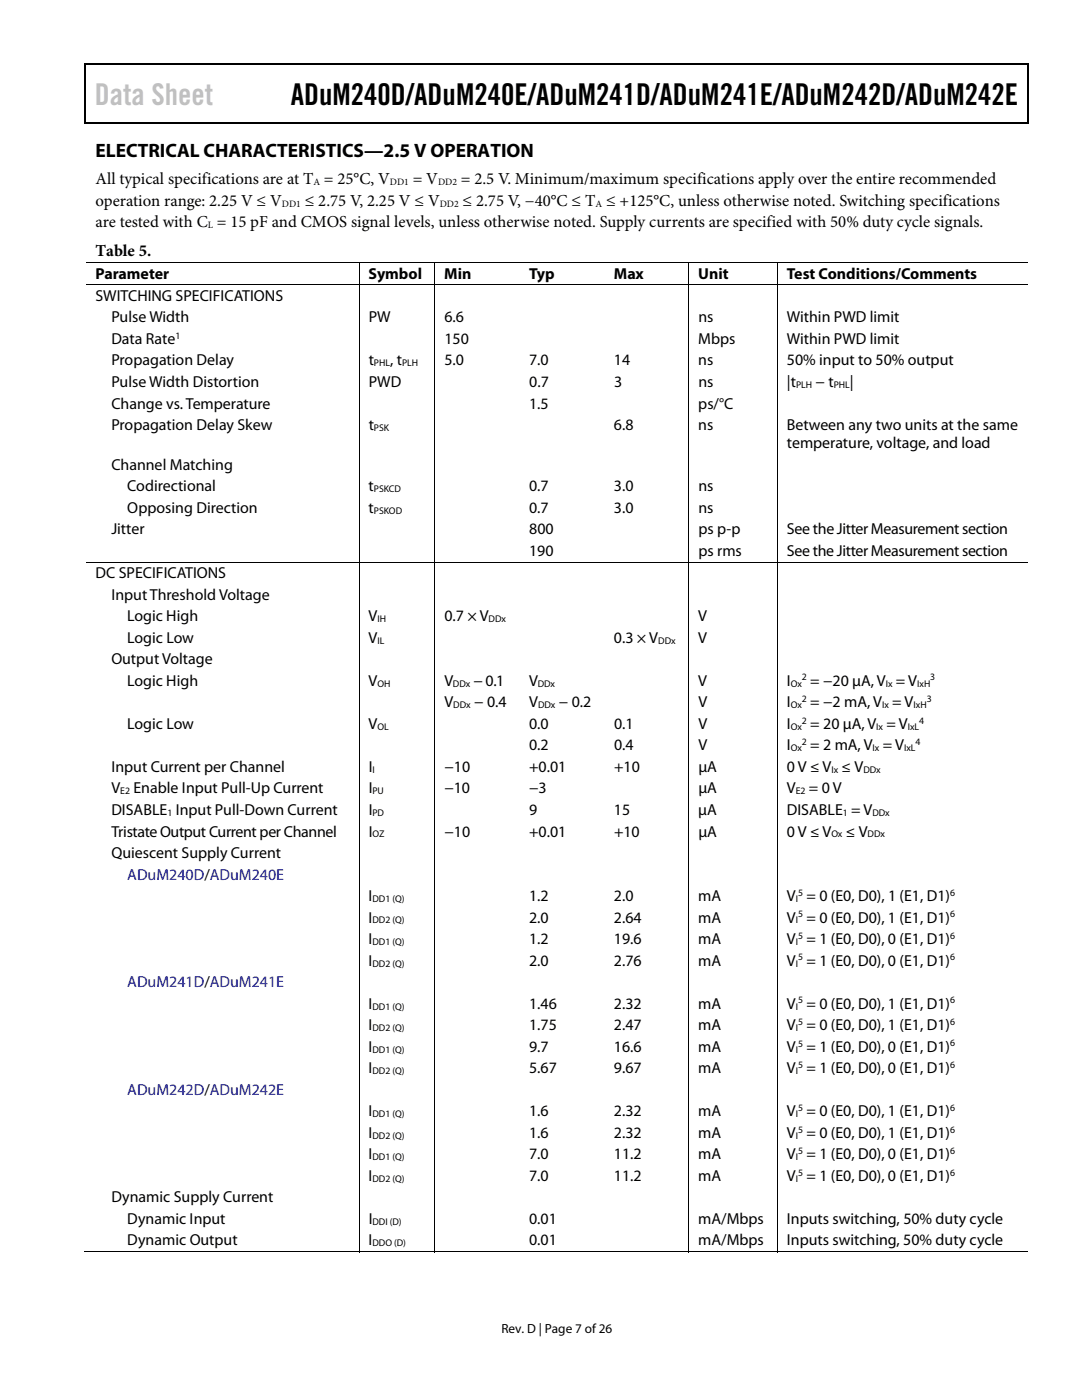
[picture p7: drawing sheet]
<svg xmlns="http://www.w3.org/2000/svg" width="216mm" height="279mm" viewBox="0 0 216 279" stroke-linecap="round" stroke-linejoin="round" font-family="sans-serif">
<defs><g id="words">
<text font-size="6" fill="#c0c0c0" x="18.9" y="21">Data Sheet</text>
<text font-size="6" x="58" y="21">ADuM240D/ADuM240E/ADuM241D/ADuM241E/ADuM242D/ADuM242E</text>
<text font-size="3.9" x="19" y="31.3">ELECTRICAL CHARACTERISTICS—2.5 V OPERATION</text>
<g font-size="3.3">
<text x="19" y="41.1">operation range: 2.25 V ≤ V</text>
<text x="19" y="36.8">All typical specifications are at T = 25°C, V</text>
<text x="60.8" y="41.1">≤ 2.75 V, 2.25 V ≤ V</text>
<text x="82.4" y="36.8">= V</text>
<text x="92" y="36.8">= 2.5 V. Minimum/maximum specifications apply over the entire recommended</text>
<text x="92.3" y="41.1">≤ 2.75 V, −40°C ≤ T ≤ +125°C, unless otherwise noted. Switching specifications</text>
<text x="19.1" y="45.3">are tested with C = 15 pF and CMOS signal levels, unless otherwise noted. Supply currents are specified with 50% duty cycle signals.</text>
<text x="19" y="51">Table 5.</text>
</g>
<g font-size="3.2">
<text x="19" y="55.6">Parameter</text>
<text x="73.6" y="55.6">Symbol</text>
<text x="88.7" y="55.6">Min</text>
<text x="105.6" y="55.6">Typ</text>
<text x="122.5" y="55.6">Max</text>
<text x="139.3" y="55.6">Unit</text>
<text x="157" y="55.6">Test Conditions/Comments</text>
<text x="19" y="60">SWITCHING SPECIFICATIONS</text>
<text x="22.2" y="64.3">Pulse Width</text>
<text x="73.6" y="64.3">PW</text>
<text x="88.7" y="64.3">6.6</text>
<text x="139.4" y="64.3">ns</text>
<text x="157" y="64.3">Within PWD limit</text>
<text x="22.2" y="68.6">Data Rate</text>
<text x="88.7" y="68.6">150</text>
<text x="139.3" y="68.6">Mbps</text>
<text x="157" y="68.6">Within PWD limit</text>
<text x="22.2" y="72.9">Propagation Delay</text>
<text x="22.2" y="77.2">Pulse Width Distortion</text>
<text x="73.6" y="72.9">t</text>
<text x="73.6" y="77.2">PWD</text>
<text x="77.8" y="72.9">, t</text>
<text x="88.7" y="72.9">5.0</text>
<text x="105.6" y="72.9">7.0</text>
<text x="105.6" y="77.2">0.7</text>
<text x="122.5" y="72.9">14</text>
<text x="122.5" y="77.2">3</text>
<text x="139.3" y="72.9">ns</text>
<text x="139.4" y="77.2">ns</text>
<text x="157" y="72.9">50% input to 50% output</text>
<text x="157" y="77.2">|t</text>
<text x="162.7" y="77.2">− t</text>
<text x="169.5" y="77.2">|</text>
<text x="22.2" y="81.5">Change vs. Temperature</text>
<text x="105.6" y="81.5">1.5</text>
<text x="139.3" y="81.5">ps/°C</text>
<text x="22.2" y="85.8">Propagation Delay Skew</text>
<text x="73.6" y="85.8">t</text>
<text x="122.5" y="85.8">6.8</text>
<text x="139.3" y="85.8">ns</text>
<text x="157" y="85.9">Between any two units at the same</text>
<text x="157" y="89.4">temperature, voltage, and load</text>
<text x="22.2" y="93.7">Channel Matching</text>
<text x="25.4" y="98">Codirectional</text>
<text x="73.6" y="98">t</text>
<text x="105.6" y="98">0.7</text>
<text x="122.5" y="98">3.0</text>
<text x="139.3" y="98">ns</text>
<text x="22.2" y="106.6">Jitter</text>
<text x="25.4" y="102.3">Opposing Direction</text>
<text x="73.6" y="102.3">t</text>
<text x="105.6" y="102.3">0.7</text>
<text x="105.6" y="106.6">800</text>
<text x="122.5" y="102.3">3.0</text>
<text x="139.3" y="102.3">ns</text>
<text x="139.4" y="106.6">ps p-p</text>
<text x="157" y="106.6">See the Jitter Measurement section</text>
<text x="105.6" y="110.9">190</text>
<text x="139.3" y="110.9">ps rms</text>
<text x="157" y="110.9">See the Jitter Measurement section</text>
<text x="19" y="115.4">DC SPECIFICATIONS</text>
<text x="22.2" y="119.7">Input Threshold Voltage</text>
<text x="25.4" y="124">Logic High</text>
<text x="73.6" y="124">V</text>
<text x="88.7" y="124">0.7 × V</text>
<text x="139.3" y="124">V</text>
<text x="25.4" y="128.3">Logic Low</text>
<text x="73.6" y="128.3">V</text>
<text x="122.5" y="128.3">0.3 × V</text>
<text x="139.3" y="128.3">V</text>
<text x="22.2" y="132.6">Output Voltage</text>
<text x="25.4" y="136.9">Logic High</text>
<text x="73.6" y="136.9">V</text>
<text x="88.7" y="136.9">V</text>
<text x="94.5" y="136.9">− 0.1</text>
<text x="105.6" y="136.9">V</text>
<text x="139.3" y="136.9">V</text>
<text x="157" y="136.9">I</text>
<text x="161.7" y="136.9">= −20 μA, V = V</text>
<text x="88.7" y="141.2">V</text>
<text x="94.6" y="141.2">− 0.4</text>
<text x="105.6" y="141.2">V</text>
<text x="111.5" y="141.2">− 0.2</text>
<text x="139.4" y="141.2">V</text>
<text x="157" y="141.2">I</text>
<text x="161.7" y="141.2">= −2 mA, V = V</text>
<text x="25.4" y="145.5">Logic Low</text>
<text x="73.6" y="145.5">V</text>
<text x="105.6" y="145.5">0.0</text>
<text x="105.6" y="149.8">0.2</text>
<text x="122.5" y="145.5">0.1</text>
<text x="122.5" y="149.8">0.4</text>
<text x="139.3" y="145.5">V</text>
<text x="139.4" y="149.8">V</text>
<text x="157" y="145.5">I</text>
<text x="157" y="149.8">I</text>
<text x="161.7" y="145.5">= 20 μA, V = V</text>
<text x="161.7" y="149.8">= 2 mA, V = V</text>
<text x="22.2" y="154.1">Input Current per Channel</text>
<text x="73.6" y="154.1">I</text>
<text x="88.7" y="154.1">−10</text>
<text x="105.6" y="154.1">+0.01</text>
<text x="122.5" y="154.1">+10</text>
<text x="139.4" y="154.1">μA</text>
<text x="157" y="154.1">0 V ≤ V ≤ V</text>
<text x="22.2" y="158.3">V</text>
<text x="26.6" y="158.3">Enable Input Pull-Up Current</text>
<text x="73.6" y="158.3">I</text>
<text x="88.7" y="158.3">−10</text>
<text x="105.6" y="158.3">−3</text>
<text x="139.3" y="158.3">μA</text>
<text x="157" y="158.3">V</text>
<text x="161.4" y="158.3">= 0 V</text>
<text x="22.2" y="162.6">DISABLE Input Pull-Down Current</text>
<text x="22.2" y="166.9">Tristate Output Current per Channel</text>
<text x="73.6" y="166.9">I</text>
<text x="73.6" y="162.6">I</text>
<text x="88.7" y="166.9">−10</text>
<text x="105.6" y="162.6">9</text>
<text x="105.6" y="166.9">+0.01</text>
<text x="122.5" y="162.6">15</text>
<text x="122.5" y="166.9">+10</text>
<text x="139.3" y="162.6">μA</text>
<text x="139.4" y="166.9">μA</text>
<text x="157" y="162.6">DISABLE = V</text>
<text x="157" y="166.9">0 V ≤ V</text>
<text x="168.8" y="166.9">≤ V</text>
<text x="22.2" y="171.2">Quiescent Supply Current</text>
<text x="73.6" y="179.8">I</text>
<text x="105.6" y="179.8">1.2</text>
<text x="122.5" y="179.8">2.0</text>
<text x="139.3" y="179.8">mA</text>
<text x="157" y="179.8">V = 0 (E0, D0), 1 (E1, D1)</text>
<text x="73.6" y="184.1">I</text>
<text x="105.6" y="184.1">2.0</text>
<text x="122.5" y="184.1">2.64</text>
<text x="139.3" y="184.1">mA</text>
<text x="157" y="184.1">V = 0 (E0, D0), 1 (E1, D1)</text>
<text x="73.6" y="188.4">I</text>
<text x="105.6" y="188.4">1.2</text>
<text x="122.5" y="188.4">19.6</text>
<text x="139.3" y="188.4">mA</text>
<text x="157" y="188.4">V = 1 (E0, D0), 0 (E1, D1)</text>
<text x="73.6" y="192.7">I</text>
<text x="105.6" y="192.7">2.0</text>
<text x="122.5" y="192.7">2.76</text>
<text x="139.3" y="192.7">mA</text>
<text x="157" y="192.7">V = 1 (E0, D0), 0 (E1, D1)</text>
<text x="73.6" y="201.3">I</text>
<text x="105.6" y="201.3">1.46</text>
<text x="122.5" y="201.3">2.32</text>
<text x="139.3" y="201.3">mA</text>
<text x="157" y="201.3">V = 0 (E0, D0), 1 (E1, D1)</text>
<text x="73.6" y="205.6">I</text>
<text x="73.6" y="209.9">I</text>
<text x="105.6" y="205.6">1.75</text>
<text x="105.6" y="209.9">9.7</text>
<text x="122.5" y="205.6">2.47</text>
<text x="122.5" y="209.9">16.6</text>
<text x="139.3" y="205.6">mA</text>
<text x="139.3" y="209.9">mA</text>
<text x="157" y="205.6">V = 0 (E0, D0), 1 (E1, D1)</text>
<text x="157" y="209.9">V = 1 (E0, D0), 0 (E1, D1)</text>
<text x="73.6" y="214.2">I</text>
<text x="105.6" y="214.2">5.67</text>
<text x="122.5" y="214.2">9.67</text>
<text x="139.3" y="214.2">mA</text>
<text x="157" y="214.2">V = 1 (E0, D0), 0 (E1, D1)</text>
<text x="73.6" y="222.8">I</text>
<text x="73.6" y="227.1">I</text>
<text x="105.6" y="222.8">1.6</text>
<text x="105.6" y="227.1">1.6</text>
<text x="122.5" y="222.8">2.32</text>
<text x="122.5" y="227.1">2.32</text>
<text x="139.3" y="222.8">mA</text>
<text x="139.3" y="227.1">mA</text>
<text x="157" y="222.8">V = 0 (E0, D0), 1 (E1, D1)</text>
<text x="157" y="227.1">V = 0 (E0, D0), 1 (E1, D1)</text>
<text x="73.6" y="231.4">I</text>
<text x="105.6" y="231.4">7.0</text>
<text x="122.5" y="231.4">11.2</text>
<text x="139.3" y="231.4">mA</text>
<text x="157" y="231.4">V = 1 (E0, D0), 0 (E1, D1)</text>
<text x="22.2" y="240">Dynamic Supply Current</text>
<text x="73.6" y="235.7">I</text>
<text x="105.6" y="235.7">7.0</text>
<text x="122.5" y="235.7">11.2</text>
<text x="139.3" y="235.7">mA</text>
<text x="157" y="235.7">V = 1 (E0, D0), 0 (E1, D1)</text>
<text x="25.4" y="244.3">Dynamic Input</text>
<text x="73.6" y="244.3">I</text>
<text x="105.6" y="244.3">0.01</text>
<text x="139.3" y="244.3">mA/Mbps</text>
<text x="157" y="244.3">Inputs switching, 50% duty cycle</text>
<text x="25.4" y="248.6">Dynamic Output</text>
<text x="73.6" y="248.6">I</text>
<text x="105.6" y="248.6">0.01</text>
<text x="139.3" y="248.6">mA/Mbps</text>
<text x="157" y="248.6">Inputs switching, 50% duty cycle</text>
</g>
<g font-size="3.2" fill="#00f">
<text x="25.4" y="175.5">ADuM240D/ADuM240E</text>
<text x="25.4" y="197">ADuM241D/ADuM241E</text>
<text x="25.4" y="218.5">ADuM242D/ADuM242E</text>
</g>
<text font-size="2.6" x="100.1" y="266">Rev. D | Page 7 of 26</text>
<g font-size="1.9">
<text x="56.3" y="41.2">DD1</text>
<text x="62.5" y="36.9">A</text>
<text x="77.8" y="36.9">DD1</text>
<text x="87.4" y="36.9">DD2</text>
<text x="87.8" y="41.2">DD2</text>
<text x="118.8" y="41.2">A</text>
<text x="41.5" y="45.5">L</text>
<text x="35" y="67.6">1</text>
<text x="74.6" y="73.1">PHL</text>
<text x="80.2" y="73.1">PLH</text>
<text x="158.8" y="77.4">PLH</text>
<text x="166.3" y="77.4">PHL</text>
<text x="74.6" y="86">PSK</text>
<text x="74.6" y="98.2">PSKCD</text>
<text x="74.6" y="102.5">PSKOD</text>
<text x="75.3" y="124.1">IH</text>
<text x="97.5" y="124.1">DDx</text>
<text x="75.3" y="128.4">IL</text>
<text x="131.3" y="128.4">DDx</text>
<text x="75.3" y="137">OH</text>
<text x="90.4" y="137">DDx</text>
<text x="107.3" y="137">DDx</text>
<text x="157.8" y="137">Ox</text>
<text x="160" y="135.8">2</text>
<text x="176.7" y="137">Ix</text>
<text x="183" y="137">IxH</text>
<text x="185.6" y="135.8">3</text>
<text x="90.4" y="141.3">DDx</text>
<text x="107.4" y="141.3">DDx</text>
<text x="157.8" y="141.3">Ox</text>
<text x="160" y="140.1">2</text>
<text x="176" y="141.3">Ix</text>
<text x="182.3" y="141.3">IxH</text>
<text x="184.9" y="140.1">3</text>
<text x="75.3" y="145.6">OL</text>
<text x="157.8" y="145.6">Ox</text>
<text x="157.8" y="149.9">Ox</text>
<text x="160" y="144.4">2</text>
<text x="160" y="148.7">2</text>
<text x="174.1" y="149.9">Ix</text>
<text x="174.9" y="145.6">Ix</text>
<text x="180.4" y="149.9">IxL</text>
<text x="181.1" y="145.6">IxL</text>
<text x="182.7" y="148.7">4</text>
<text x="183.4" y="144.4">4</text>
<text x="74.3" y="154.2">I</text>
<text x="165.9" y="154.2">Ix</text>
<text x="172.3" y="154.2">DDx</text>
<text x="24" y="158.5">E2</text>
<text x="74.3" y="158.5">PU</text>
<text x="158.8" y="158.5">E2</text>
<text x="33.4" y="162.8">1</text>
<text x="74.3" y="162.8">PD</text>
<text x="74.3" y="167.1">OZ</text>
<text x="165.9" y="167.1">Ox</text>
<text x="168.2" y="162.8">1</text>
<text x="173.1" y="167.1">DDx</text>
<text x="174.1" y="162.8">DDx</text>
<text x="159.3" y="178.8">5</text>
<text x="189.6" y="178.8">6</text>
<text x="74.3" y="180">DD1 (Q)</text>
<text x="74.3" y="184.3">DD2 (Q)</text>
<text x="158.8" y="180">I</text>
<text x="158.8" y="184.3">I</text>
<text x="159.3" y="183.1">5</text>
<text x="189.6" y="183.1">6</text>
<text x="74.3" y="188.6">DD1 (Q)</text>
<text x="158.8" y="188.6">I</text>
<text x="159.3" y="187.4">5</text>
<text x="159.3" y="191.7">5</text>
<text x="189.6" y="187.4">6</text>
<text x="189.6" y="191.7">6</text>
<text x="74.3" y="192.9">DD2 (Q)</text>
<text x="158.8" y="192.9">I</text>
<text x="74.3" y="201.5">DD1 (Q)</text>
<text x="158.8" y="201.5">I</text>
<text x="159.3" y="200.3">5</text>
<text x="189.6" y="200.3">6</text>
<text x="74.3" y="205.8">DD2 (Q)</text>
<text x="158.8" y="205.8">I</text>
<text x="159.3" y="204.6">5</text>
<text x="159.3" y="208.9">5</text>
<text x="189.6" y="204.6">6</text>
<text x="189.6" y="208.9">6</text>
<text x="74.3" y="210.1">DD1 (Q)</text>
<text x="74.3" y="214.4">DD2 (Q)</text>
<text x="158.8" y="210.1">I</text>
<text x="158.8" y="214.4">I</text>
<text x="159.3" y="213.1">5</text>
<text x="189.6" y="213.1">6</text>
<text x="159.3" y="221.7">5</text>
<text x="189.6" y="221.7">6</text>
<text x="74.3" y="223">DD1 (Q)</text>
<text x="74.3" y="227.3">DD2 (Q)</text>
<text x="158.8" y="223">I</text>
<text x="158.8" y="227.3">I</text>
<text x="159.3" y="226">5</text>
<text x="189.6" y="226">6</text>
<text x="74.3" y="231.6">DD1 (Q)</text>
<text x="158.8" y="231.6">I</text>
<text x="159.3" y="230.3">5</text>
<text x="189.6" y="230.3">6</text>
<text x="74.3" y="235.9">DD2 (Q)</text>
<text x="158.8" y="235.9">I</text>
<text x="159.3" y="234.6">5</text>
<text x="189.6" y="234.6">6</text>
<text x="74.3" y="244.4">DDI (D)</text>
<text x="74.3" y="248.7">DDO (D)</text>
</g>
</g></defs>
<path d="M16.9 12.7h.2v1h-.2zM205.1 12.7h.2v1h-.2zM205.1 12.7h.2v.3h-.2zM47.4 24.4h.2v.3h-.2zM205.1 24.4h.2v.3h-.2z" fill="#000"/>
<path d="M16.9 12.8h188.2M17 13.7v11M205.2 13.7v11M205.1 24.5h-188.2" fill="none" stroke="#000" stroke-width=".25"/>
<g fill="none" stroke="#000" stroke-width=".2">
<path d="M17.1 52.3h188M17.1 56.9h188M71.6 52.4v4.4M71.6 56.9v55.2M86.8 52.4v4.4M86.8 56.9v55.2M137.4 52.4v4.4M137.4 56.9v55.2M155.1 52.4v4.4M155.1 56.9v55.2M17.1 112.2h188M71.6 112.3v137.6"/>
<path d="M86.8 112.3v137.6M137.4 112.3v137.6M155.1 112.3v137.6M16.9 249.9h54.7M71.7 249.9h15M86.8 249.9h50.6M137.5 249.9h17.5M155.2 249.9h49.9"/>
</g>
<use href="#words"/>
</svg>
